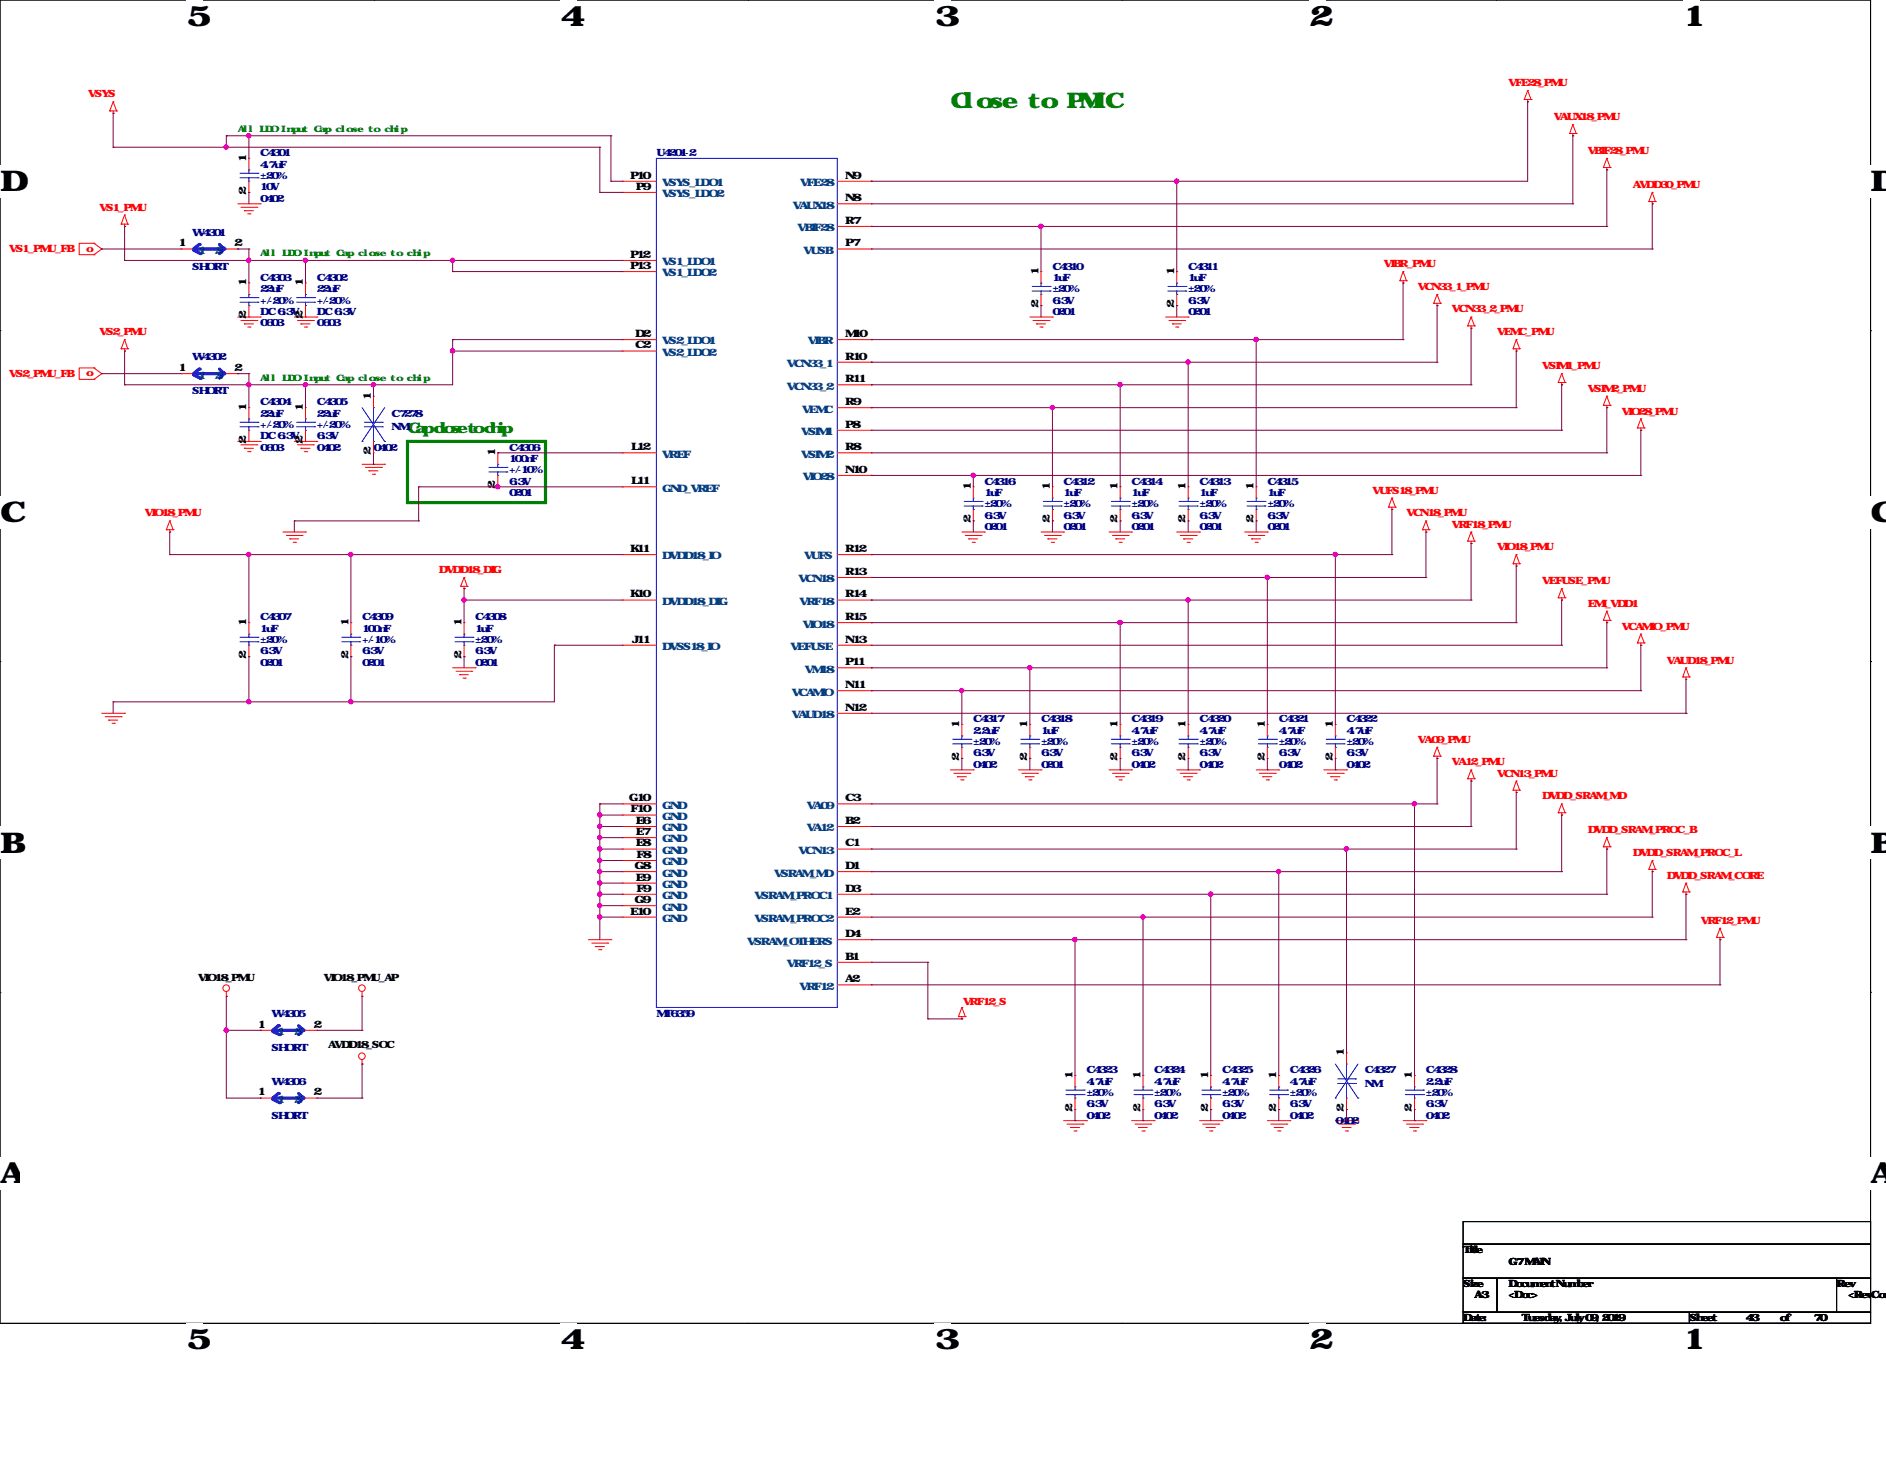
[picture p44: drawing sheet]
<svg xmlns="http://www.w3.org/2000/svg" width="279mm" height="216mm" viewBox="0 0 279 216" stroke-linecap="round" stroke-linejoin="round" font-family="sans-serif">
<defs><g id="words">
<g font-size="4.2">
<text x="27.7" y="3.8">5</text>
<text x="83.1" y="3.8">4</text>
<text x="138.5" y="3.8">3</text>
<text x="193.9" y="3.8">2</text>
<text x="249.3" y="3.8">1</text>
<text x="0" y="28.3">D</text>
<text x="277.1" y="28.3">D</text>
<text x="0" y="77.3">C</text>
<text x="277.1" y="77.3">C</text>
<text x="0" y="126.2">B</text>
<text x="277.1" y="126.2">B</text>
<text x="0" y="175.2">A</text>
<text x="277.1" y="175.2">A</text>
<text x="27.7" y="199.8">5</text>
<text x="83.1" y="199.8">4</text>
<text x="138.5" y="199.8">3</text>
<text x="193.9" y="199.8">2</text>
<text x="249.3" y="199.8">1</text>
</g>
<g font-size="3.2" fill="#008000">
<text x="140.8" y="16">Close to PM</text>
<text x="161.8" y="16">IC</text>
</g>
<text font-size="2.2" fill="#008000" x="60.4" y="64.1">Cap close to chip</text>
<g font-size="1.5" fill="#f00">
<text x="13.1" y="14.4">VSYS</text>
<text x="223.5" y="12.7">VFE28_PMU</text>
<text x="230.2" y="17.8">VAUX18_PMU</text>
<text x="235.2" y="22.8">VBIF28_PMU</text>
<text x="241.9" y="27.9">AVDD30_PMU</text>
<text x="14.7" y="31.2">VS1_PMU</text>
<text x="1.4" y="37.4">VS1_PMU_FB</text>
<text x="12.7" y="37.3">o</text>
<text x="205" y="39.6">VIBR_PMU</text>
<text x="210.1" y="42.9">VCN33_1_PMU</text>
<text x="215.1" y="46.3">VCN33_2_PMU</text>
<text x="14.7" y="49.6">VS2_PMU</text>
<text x="221.8" y="49.6">VEMC_PMU</text>
<text x="1.4" y="55.8">VS2_PMU_FB</text>
<text x="12.7" y="55.7">o</text>
<text x="228.5" y="54.7">VSIM1_PMU</text>
<text x="235.2" y="58">VSIM2_PMU</text>
<text x="240.2" y="61.4">VIO28_PMU</text>
<text x="21.5" y="76.5">VIO18_PMU</text>
<text x="203.3" y="73.1">VUFS18_PMU</text>
<text x="208.4" y="76.5">VCN18_PMU</text>
<text x="215.1" y="78.1">VRF18_PMU</text>
<text x="221.8" y="81.5">VIO18_PMU</text>
<text x="65" y="84.8">DVDD18_DIG</text>
<text x="228.5" y="86.5">VEFUSE_PMU</text>
<text x="235.2" y="89.9">EMI_VDD1</text>
<text x="240.2" y="93.2">VCAMIO_PMU</text>
<text x="246.9" y="98.3">VAUD18_PMU</text>
<text x="210.1" y="110">VA09_PMU</text>
<text x="215.1" y="113.3">VA12_PMU</text>
<text x="221.8" y="115">VCN13_PMU</text>
<text x="228.5" y="118.4">DVDD_SRAM_MD</text>
<text x="235.2" y="123.4">DVDD_SRAM_PROC_B</text>
<text x="241.9" y="126.7">DVDD_SRAM_PROC_L</text>
<text x="246.9" y="130.1">DVDD_SRAM_CORE</text>
<text x="252" y="136.8">VRF12_PMU</text>
<text x="142.7" y="148.9">VRF12_S</text>
</g>
<g font-size="1.5">
<text x="36.5" y="24" transform="rotate(-90 36.5 24)">1</text>
<text x="36.5" y="28.9" transform="rotate(-90 36.5 28.9)">2</text>
<text x="93.3" y="26.5">P10</text>
<text x="94.2" y="28.1">P9</text>
<text x="125.2" y="29.8">N8</text>
<text x="125.2" y="26.5">N9</text>
<text x="125.2" y="33.1">R7</text>
<text x="26.5" y="36.5">1</text>
<text x="34.7" y="36.5">2</text>
<text x="93.3" y="38.2">P12</text>
<text x="93.3" y="39.8">P13</text>
<text x="125.2" y="36.5">P7</text>
<text x="153.8" y="40.7" transform="rotate(-90 153.8 40.7)">1</text>
<text x="173.9" y="40.7" transform="rotate(-90 173.9 40.7)">1</text>
<text x="36.5" y="47.3" transform="rotate(-90 36.5 47.3)">2</text>
<text x="36.5" y="42.4" transform="rotate(-90 36.5 42.4)">1</text>
<text x="44.9" y="47.3" transform="rotate(-90 44.9 47.3)">2</text>
<text x="44.9" y="42.4" transform="rotate(-90 44.9 42.4)">1</text>
<text x="153.8" y="45.6" transform="rotate(-90 153.8 45.6)">2</text>
<text x="173.9" y="45.6" transform="rotate(-90 173.9 45.6)">2</text>
<text x="94.1" y="49.9">D2</text>
<text x="94.1" y="51.6">C2</text>
<text x="125.2" y="53.3">R10</text>
<text x="125.2" y="49.9">M10</text>
<text x="26.5" y="54.9">1</text>
<text x="34.7" y="54.9">2</text>
<text x="54.9" y="59.2" transform="rotate(-90 54.9 59.2)">1</text>
<text x="125.2" y="56.6">R11</text>
<text x="125.2" y="60">R9</text>
<text x="36.5" y="65.7" transform="rotate(-90 36.5 65.7)">2</text>
<text x="36.5" y="60.8" transform="rotate(-90 36.5 60.8)">1</text>
<text x="44.9" y="65.7" transform="rotate(-90 44.9 65.7)">2</text>
<text x="44.9" y="60.8" transform="rotate(-90 44.9 60.8)">1</text>
<text x="125.2" y="63.3">P8</text>
<text x="54.9" y="67.4" transform="rotate(-90 54.9 67.4)">2</text>
<text x="73.4" y="67.6" transform="rotate(-90 73.4 67.6)">1</text>
<text x="93.5" y="66.7">L12</text>
<text x="93.5" y="71.7">L11</text>
<text x="125.2" y="66.7">R8</text>
<text x="125.2" y="70">N10</text>
<text x="73.4" y="72.4" transform="rotate(-90 73.4 72.4)">2</text>
<text x="143.8" y="77.5" transform="rotate(-90 143.8 77.5)">2</text>
<text x="143.8" y="72.6" transform="rotate(-90 143.8 72.6)">1</text>
<text x="155.5" y="77.5" transform="rotate(-90 155.5 77.5)">2</text>
<text x="155.5" y="72.6" transform="rotate(-90 155.5 72.6)">1</text>
<text x="165.6" y="77.5" transform="rotate(-90 165.6 77.5)">2</text>
<text x="165.6" y="72.6" transform="rotate(-90 165.6 72.6)">1</text>
<text x="175.6" y="77.5" transform="rotate(-90 175.6 77.5)">2</text>
<text x="175.6" y="72.6" transform="rotate(-90 175.6 72.6)">1</text>
<text x="185.7" y="77.5" transform="rotate(-90 185.7 77.5)">2</text>
<text x="185.7" y="72.6" transform="rotate(-90 185.7 72.6)">1</text>
<text x="93.3" y="81.7">K11</text>
<text x="125.2" y="81.7">R12</text>
<text x="93.3" y="88.5">K10</text>
<text x="125.2" y="88.5">R14</text>
<text x="125.2" y="85.1">R13</text>
<text x="36.5" y="92.7" transform="rotate(-90 36.5 92.7)">1</text>
<text x="51.6" y="92.7" transform="rotate(-90 51.6 92.7)">1</text>
<text x="68.4" y="92.7" transform="rotate(-90 68.4 92.7)">1</text>
<text x="93.6" y="95.2">J11</text>
<text x="125.2" y="95.2">N13</text>
<text x="125.2" y="91.8">R15</text>
<text x="36.5" y="97.6" transform="rotate(-90 36.5 97.6)">2</text>
<text x="51.6" y="97.6" transform="rotate(-90 51.6 97.6)">2</text>
<text x="68.4" y="97.6" transform="rotate(-90 68.4 97.6)">2</text>
<text x="125.2" y="101.9">N11</text>
<text x="125.2" y="98.5">P11</text>
<text x="125.2" y="105.2">N12</text>
<text x="142.1" y="107.8" transform="rotate(-90 142.1 107.8)">1</text>
<text x="152.2" y="107.8" transform="rotate(-90 152.2 107.8)">1</text>
<text x="165.6" y="107.8" transform="rotate(-90 165.6 107.8)">1</text>
<text x="175.6" y="107.8" transform="rotate(-90 175.6 107.8)">1</text>
<text x="187.4" y="107.8" transform="rotate(-90 187.4 107.8)">1</text>
<text x="197.4" y="107.8" transform="rotate(-90 197.4 107.8)">1</text>
<text x="142.1" y="112.7" transform="rotate(-90 142.1 112.7)">2</text>
<text x="152.2" y="112.7" transform="rotate(-90 152.2 112.7)">2</text>
<text x="165.6" y="112.7" transform="rotate(-90 165.6 112.7)">2</text>
<text x="175.6" y="112.7" transform="rotate(-90 175.6 112.7)">2</text>
<text x="187.4" y="112.7" transform="rotate(-90 187.4 112.7)">2</text>
<text x="197.4" y="112.7" transform="rotate(-90 197.4 112.7)">2</text>
<text x="93.2" y="118.7">G10</text>
<text x="125.2" y="118.7">C3</text>
<text x="93.4" y="120.3">F10</text>
<text x="94.2" y="122">E6</text>
<text x="94.2" y="123.7">E7</text>
<text x="94.2" y="125.3">E8</text>
<text x="125.2" y="125.3">C1</text>
<text x="125.2" y="122">B2</text>
<text x="94" y="128.7">G8</text>
<text x="94.2" y="130.4">E9</text>
<text x="94.3" y="127">F8</text>
<text x="125.2" y="128.7">D1</text>
<text x="93.3" y="135.4">E10</text>
<text x="94" y="133.7">G9</text>
<text x="94.3" y="132">F9</text>
<text x="125.2" y="132">D3</text>
<text x="125.2" y="135.4">E2</text>
<text x="125.2" y="142.1">B1</text>
<text x="125.2" y="138.8">D4</text>
<text x="29.3" y="145.2">VIO18_PMU</text>
<text x="48" y="145.2">VIO18_PMU_AP</text>
<text x="125.2" y="145.5">A2</text>
<text x="38.2" y="152.2">1</text>
<text x="46.4" y="152.2">2</text>
<text x="48.6" y="155.2">AVDD18_SOC</text>
<text x="158.9" y="159.8" transform="rotate(-90 158.9 159.8)">1</text>
<text x="169" y="159.8" transform="rotate(-90 169 159.8)">1</text>
<text x="179" y="159.8" transform="rotate(-90 179 159.8)">1</text>
<text x="189.1" y="159.8" transform="rotate(-90 189.1 159.8)">1</text>
<text x="199.1" y="156.4" transform="rotate(-90 199.1 156.4)">1</text>
<text x="209.2" y="159.8" transform="rotate(-90 209.2 159.8)">1</text>
<text x="38.2" y="162.2">1</text>
<text x="46.4" y="162.2">2</text>
<text x="158.9" y="164.6" transform="rotate(-90 158.9 164.6)">2</text>
<text x="169" y="164.6" transform="rotate(-90 169 164.6)">2</text>
<text x="179" y="164.6" transform="rotate(-90 179 164.6)">2</text>
<text x="189.1" y="164.6" transform="rotate(-90 189.1 164.6)">2</text>
<text x="199.1" y="164.6" transform="rotate(-90 199.1 164.6)">2</text>
<text x="209.2" y="164.6" transform="rotate(-90 209.2 164.6)">2</text>
<text x="216.7" y="185.6">Title</text>
<text x="216.7" y="190.6">Size</text>
<text x="223.5" y="187.3">G7 MAIN</text>
<text x="223.5" y="190.6">Document Number</text>
<text x="272.1" y="190.6">Rev</text>
<text x="216.7" y="195.7">Date:</text>
<text x="218.4" y="192.3">A3</text>
<text x="223.5" y="192.3">&lt;Doc&gt;</text>
<text x="225.5" y="195.7">Tuesday, July 09, 2019</text>
<text x="250.3" y="195.7">Sheet</text>
<text x="258.7" y="195.7">43</text>
<text x="263.7" y="195.7">of</text>
<text x="268.7" y="195.7">70</text>
<text x="273.8" y="192.3">&lt;RevCode</text>
</g>
<g font-size="1.5" fill="#000080">
<text x="38.6" y="23.2">C4301</text>
<text x="97.2" y="23.2">U4201-2</text>
<text x="38.6" y="24.8">4.7uF</text>
<text x="38.6" y="29.8">0402</text>
<text x="38.6" y="28.2">10V</text>
<text x="38.6" y="26.5">±20%</text>
<text x="28.5" y="34.9">W4301</text>
<text x="28.5" y="39.9">SHORT</text>
<text x="38.6" y="41.6">C4303</text>
<text x="46.9" y="41.6">C4302</text>
<text x="155.9" y="39.9">C4310</text>
<text x="155.9" y="41.6">1uF</text>
<text x="176" y="39.9">C4311</text>
<text x="176" y="41.6">1uF</text>
<text x="38.6" y="43.3">22uF</text>
<text x="38.6" y="46.6">DC 6.3V</text>
<text x="38.6" y="45">+/-20%</text>
<text x="46.9" y="43.3">22uF</text>
<text x="46.9" y="46.6">DC 6.3V</text>
<text x="46.9" y="45">+/-20%</text>
<text x="155.9" y="46.6">0201</text>
<text x="155.9" y="45">6.3V</text>
<text x="155.9" y="43.3">±20%</text>
<text x="176" y="46.6">0201</text>
<text x="176" y="45">6.3V</text>
<text x="176" y="43.3">±20%</text>
<text x="28.5" y="53.3">W4302</text>
<text x="38.6" y="48.3">0603</text>
<text x="46.9" y="48.3">0603</text>
<text x="28.5" y="58.3">SHORT</text>
<text x="38.6" y="60">C4304</text>
<text x="38.6" y="61.7">22uF</text>
<text x="38.6" y="65.1">DC 6.3V</text>
<text x="38.6" y="63.4">+/-20%</text>
<text x="46.9" y="60">C4305</text>
<text x="46.9" y="61.7">22uF</text>
<text x="46.9" y="65.1">6.3V</text>
<text x="46.9" y="63.4">+/-20%</text>
<text x="58" y="61.7">C7278</text>
<text x="58" y="63.7">NM</text>
<text x="38.6" y="66.7">0603</text>
<text x="46.9" y="66.7">0402</text>
<text x="55.3" y="66.7">0402</text>
<text x="75.4" y="66.7">C4306</text>
<text x="75.4" y="68.4">100nF</text>
<text x="75.4" y="71.8">6.3V</text>
<text x="75.4" y="70.1">+/-10%</text>
<text x="145.8" y="71.8">C4316</text>
<text x="157.6" y="71.8">C4312</text>
<text x="167.6" y="71.8">C4314</text>
<text x="177.7" y="71.8">C4313</text>
<text x="187.7" y="71.8">C4315</text>
<text x="75.4" y="73.4">0201</text>
<text x="145.8" y="73.4">1uF</text>
<text x="145.8" y="76.8">6.3V</text>
<text x="145.8" y="75.1">±20%</text>
<text x="157.6" y="73.4">1uF</text>
<text x="157.6" y="76.8">6.3V</text>
<text x="157.6" y="75.1">±20%</text>
<text x="167.6" y="73.4">1uF</text>
<text x="167.6" y="76.8">6.3V</text>
<text x="167.6" y="75.1">±20%</text>
<text x="177.7" y="73.4">1uF</text>
<text x="177.7" y="76.8">6.3V</text>
<text x="177.7" y="75.1">±20%</text>
<text x="187.7" y="73.4">1uF</text>
<text x="187.7" y="76.8">6.3V</text>
<text x="187.7" y="75.1">±20%</text>
<text x="145.8" y="78.5">0201</text>
<text x="157.6" y="78.5">0201</text>
<text x="167.6" y="78.5">0201</text>
<text x="177.7" y="78.5">0201</text>
<text x="187.7" y="78.5">0201</text>
<text x="38.6" y="91.9">C4307</text>
<text x="38.6" y="93.6">1uF</text>
<text x="38.6" y="95.3">±20%</text>
<text x="53.6" y="91.9">C4309</text>
<text x="53.6" y="93.6">100nF</text>
<text x="53.6" y="95.3">+/-10%</text>
<text x="70.4" y="91.9">C4308</text>
<text x="70.4" y="93.6">1uF</text>
<text x="70.4" y="95.3">±20%</text>
<text x="38.6" y="98.6">0201</text>
<text x="38.6" y="96.9">6.3V</text>
<text x="53.6" y="98.6">0201</text>
<text x="53.6" y="96.9">6.3V</text>
<text x="70.4" y="98.6">0201</text>
<text x="70.4" y="96.9">6.3V</text>
<text x="144.2" y="107">C4317</text>
<text x="154.2" y="107">C4318</text>
<text x="167.6" y="107">C4319</text>
<text x="177.7" y="107">C4320</text>
<text x="189.4" y="107">C4321</text>
<text x="199.5" y="107">C4322</text>
<text x="144.2" y="108.6">2.2uF</text>
<text x="144.2" y="113.7">0402</text>
<text x="144.2" y="112">6.3V</text>
<text x="144.2" y="110.3">±20%</text>
<text x="154.2" y="108.6">1uF</text>
<text x="154.2" y="113.7">0201</text>
<text x="154.2" y="112">6.3V</text>
<text x="154.2" y="110.3">±20%</text>
<text x="167.6" y="108.6">4.7uF</text>
<text x="167.6" y="113.7">0402</text>
<text x="167.6" y="112">6.3V</text>
<text x="167.6" y="110.3">±20%</text>
<text x="177.7" y="108.6">4.7uF</text>
<text x="177.7" y="113.7">0402</text>
<text x="177.7" y="112">6.3V</text>
<text x="177.7" y="110.3">±20%</text>
<text x="189.4" y="108.6">4.7uF</text>
<text x="189.4" y="113.7">0402</text>
<text x="189.4" y="112">6.3V</text>
<text x="189.4" y="110.3">±20%</text>
<text x="199.5" y="108.6">4.7uF</text>
<text x="199.5" y="113.7">0402</text>
<text x="199.5" y="112">6.3V</text>
<text x="199.5" y="110.3">±20%</text>
<text x="40.2" y="150.5">W4305</text>
<text x="40.2" y="155.6">SHORT</text>
<text x="97.2" y="150.5">MT6359</text>
<text x="40.2" y="160.6">W4306</text>
<text x="161" y="158.9">C4323</text>
<text x="161" y="160.6">4.7uF</text>
<text x="171" y="158.9">C4324</text>
<text x="171" y="160.6">4.7uF</text>
<text x="181.1" y="158.9">C4325</text>
<text x="181.1" y="160.6">4.7uF</text>
<text x="191.1" y="158.9">C4326</text>
<text x="191.1" y="160.6">4.7uF</text>
<text x="202.2" y="158.9">C4327</text>
<text x="202.2" y="161">NM</text>
<text x="211.2" y="158.9">C4328</text>
<text x="211.2" y="160.6">2.2uF</text>
<text x="40.2" y="165.7">SHORT</text>
<text x="161" y="165.7">0402</text>
<text x="161" y="164">6.3V</text>
<text x="161" y="162.3">±20%</text>
<text x="171" y="165.7">0402</text>
<text x="171" y="164">6.3V</text>
<text x="171" y="162.3">±20%</text>
<text x="181.1" y="165.7">0402</text>
<text x="181.1" y="164">6.3V</text>
<text x="181.1" y="162.3">±20%</text>
<text x="191.1" y="165.7">0402</text>
<text x="191.1" y="164">6.3V</text>
<text x="191.1" y="162.3">±20%</text>
<text x="197.8" y="166.5">0402</text>
<text x="211.2" y="165.7">0402</text>
<text x="211.2" y="164">6.3V</text>
<text x="211.2" y="162.3">±20%</text>
</g>
<g font-size="1.5" fill="#004080">
<text x="98.1" y="27.6">VSYS_LDO1</text>
<text x="98.1" y="29.2">VSYS_LDO2</text>
<text x="118.5" y="27.6">VFE28</text>
<text x="117.4" y="30.9">VAUX18</text>
<text x="118.2" y="34.2">VBIF28</text>
<text x="29.3" y="37.6">1</text>
<text x="31.8" y="37.6">2</text>
<text x="98.1" y="39.3">VS1_LDO1</text>
<text x="98.1" y="40.9">VS1_LDO2</text>
<text x="119" y="37.6">VUSB</text>
<text x="98.1" y="51">VS2_LDO1</text>
<text x="98.1" y="52.7">VS2_LDO2</text>
<text x="119.7" y="51">VIBR</text>
<text x="29.3" y="56">1</text>
<text x="31.8" y="56">2</text>
<text x="116.6" y="57.7">VCN33_2</text>
<text x="116.6" y="54.4">VCN33_1</text>
<text x="118.7" y="64.4">VSIM1</text>
<text x="118.8" y="61.1">VEMC</text>
<text x="98.1" y="67.8">VREF</text>
<text x="118.7" y="67.8">VSIM2</text>
<text x="118.9" y="71.1">VIO28</text>
<text x="98.1" y="72.8">GND_VREF</text>
<text x="98.1" y="82.8">DVDD18_IO</text>
<text x="119.1" y="82.8">VUFS</text>
<text x="98.1" y="89.6">DVDD18_DIG</text>
<text x="118.3" y="86.2">VCN18</text>
<text x="118.4" y="89.6">VRF18</text>
<text x="118.9" y="92.9">VIO18</text>
<text x="98.1" y="96.3">DVSS18_IO</text>
<text x="117.1" y="96.3">VEFUSE</text>
<text x="119.3" y="99.6">VM18</text>
<text x="117.3" y="103">VCAMIO</text>
<text x="117.3" y="106.3">VAUD18</text>
<text x="98.1" y="119.8">GND</text>
<text x="119.5" y="119.8">VA09</text>
<text x="98.1" y="123.1">GND</text>
<text x="98.1" y="124.8">GND</text>
<text x="98.1" y="121.4">GND</text>
<text x="119.5" y="123.1">VA12</text>
<text x="98.1" y="126.4">GND</text>
<text x="98.1" y="128.1">GND</text>
<text x="98.1" y="129.8">GND</text>
<text x="98.1" y="131.5">GND</text>
<text x="114.7" y="129.8">VSRAM_MD</text>
<text x="118.3" y="126.4">VCN13</text>
<text x="98.1" y="133.1">GND</text>
<text x="98.1" y="134.8">GND</text>
<text x="98.1" y="136.5">GND</text>
<text x="111.8" y="133.1">VSRAM_PROC1</text>
<text x="111.8" y="136.5">VSRAM_PROC2</text>
<text x="110.7" y="139.9">VSRAM_OTHERS</text>
<text x="116.6" y="143.2">VRF12_S</text>
<text x="118.4" y="146.6">VRF12</text>
<text x="41.1" y="153.3">1</text>
<text x="43.6" y="153.3">2</text>
<text x="41.1" y="163.3">1</text>
<text x="43.6" y="163.3">2</text>
</g>
<g font-size="1.3" fill="#008000">
<text x="35.2" y="19.5">All LDO Input Cap close to chip</text>
<text x="38.6" y="37.9">All LDO Input Cap close to chip</text>
<text x="38.6" y="56.4">All LDO Input Cap close to chip</text>
</g>
</g></defs>
<path d="M0 0h277.1v196h-277.1z" fill="none" stroke="#000" stroke-width=".15"/>
<g fill="#fff">
<path d="M27.7 0h2.4v4.7h-2.4z"/>
<path d="M27.7 196h2.4v4.7h-2.4z"/>
</g>
<path d="M55.4 0h.1M55.4 196h.1" fill="none" stroke="#000" stroke-width=".15"/>
<g fill="#fff">
<path d="M83.1 0h2.4v4.7h-2.4z"/>
<path d="M83.1 196h2.4v4.7h-2.4z"/>
</g>
<path d="M110.8 0h.1M110.8 196h.1" fill="none" stroke="#000" stroke-width=".15"/>
<g fill="#fff">
<path d="M138.5 0h2.4v4.7h-2.4z"/>
<path d="M138.5 196h2.4v4.7h-2.4z"/>
</g>
<path d="M166.2 0h.1M166.2 196h.1" fill="none" stroke="#000" stroke-width=".15"/>
<g fill="#fff">
<path d="M193.9 0h2.4v4.7h-2.4z"/>
<path d="M193.9 196h2.4v4.7h-2.4z"/>
</g>
<path d="M221.7 0h.1M221.7 196h.1" fill="none" stroke="#000" stroke-width=".15"/>
<g fill="#fff">
<path d="M249.3 0h2.4v4.7h-2.4z"/>
<path d="M249.3 196h2.4v4.7h-2.4z"/>
<path d="M0 24.5h3v4.7h-3z"/>
<path d="M277.1 24.5h2.3v4.7h-2.3z"/>
<path d="M0 73.4h3v4.8h-3z"/>
<path d="M277.1 73.4h2.3v4.8h-2.3z"/>
</g>
<path d="M0 49h.1M277.1 49h.1" fill="none" stroke="#000" stroke-width=".15"/>
<g fill="#fff">
<path d="M0 122.4h2.8v4.8h-2.8z"/>
<path d="M277.1 122.4h2.3v4.8h-2.3z"/>
</g>
<path d="M0 98h.1M277.1 98h.1" fill="none" stroke="#000" stroke-width=".15"/>
<g fill="#fff">
<path d="M0 171.4h2.8v4.7h-2.8z"/>
<path d="M277 171.4h2.4v4.7h-2.4z"/>
</g>
<path d="M0 146.9h.1M277.1 146.9h.1M216.7 180.9h60.4v3.3h-60.4zM216.7 184.2h60.4v5.1h-60.4zM216.7 189.3h5.1v5h-5.1zM216.7 194.3h33.6v1.7h-33.6zM221.8 189.3h50.3v5h-50.3zM250.3 194.3h26.8v1.7h-26.8zM272.1 189.3h5v5h-5z" fill="none" stroke="#000" stroke-width=".15"/>
<path d="M60.4 65.4h20.4v9h-20.4z" fill="none" stroke="#008000" stroke-width=".47"/>
<g fill="none" stroke="#f00" stroke-width=".15">
<path d="M16.3 16.4h.1M16.3 16.4h1M16.8 16.8h.1M16.8 15.1h.1M16.8 16.4v.4M16.8 15.1l.5 1.3M16.8 15.1l-.5 1.3M17.3 16.4h.1M225.8 14.7h.1M225.8 14.7h1M226.3 15.1h.1M226.3 13.4h.1"/>
<path d="M226.3 14.7v.4M226.3 13.4l.5 1.3M226.3 13.4l-.5 1.3M226.8 14.7h.1M232.5 19.8h.1M232.5 19.8h1M233 18.5h.1M233 19.8v.3M233 18.5l.5 1.3M233 18.5l-.5 1.3M233.5 19.8h.1M13.9 36h.1"/>
<path d="M13.9 37.7h.1M13.9 36h-2.2v1.7h2.2M13.9 36l1.2 .9-1.2 .8M17.9 33.2h.1M17.9 33.2h1M18.5 33.5h.1M18.5 31.8h.1M18.5 33.2v.3M18.5 31.8l.4 1.4M18.5 31.8l-.6 1.4M18.9 33.2h.1M35.2 30.2h3.4"/>
<path d="M35.7 30.7h2.4M36.2 31.2h.1M36.2 31.2h1.3M36.7 31.7h.3M37 31.7h.1M38.1 30.7h.1M38.6 30.2h.1M233 20.1h.1M237.5 24.8h.1M237.5 24.8h1M238 25.1h.1M238 23.5h.1"/>
<path d="M238 24.8v.3M238 23.5l.5 1.3M238 23.5l-.5 1.3M238.5 24.8h.1M244.3 29.8h.1M244.3 29.8h.9M244.8 30.2h.1M244.8 28.5h.1M244.8 29.8v.4M244.8 28.5l.4 1.3M244.8 28.5l-.5 1.3M245.2 29.8h.1"/>
<path d="M13.9 54.5h.1M13.9 56.2h.1M13.9 54.5h-2.2v1.7h2.2M13.9 54.5l1.2 .8-1.2 .9M17.9 51.6h.1M17.9 51.6h1M18.5 52h.1M18.5 50.3h.1M18.5 51.6v.4M18.5 50.3l.4 1.3M18.5 50.3l-.6 1.3M18.9 51.6h.1"/>
<path d="M35.2 46.9h3.4M35.7 47.5h2.4M36.2 48h.1M36.2 48h1.3M36.7 48.4h.3M37 48.4h.1M38.1 47.5h.1M38.6 46.9h.1M43.6 46.9h3.3M44.1 47.5h2.3M44.6 48h.1M44.6 48h1.3"/>
<path d="M45.1 48.4h.3M45.4 48.4h.1M46.4 47.5h.1M46.9 46.9h.1M55.3 58.7h.1M55.3 58.7v1.7M152.6 46.9h3.3M153 47.5h2.4M153.5 48h.1M153.5 48h1.4M154.1 48.4h.3M154.4 48.4h.1"/>
<path d="M155.4 47.5h.1M155.9 46.9h.1M172.7 46.9h3.3M173.2 47.5h2.3M173.7 48h.1M173.7 48h1.3M174.2 48.4h.3M174.5 48.4h.1M175.5 47.5h.1M176 46.9h.1M207.4 41.6h.1M207.4 41.6h1"/>
<path d="M207.9 41.9h.1M207.9 40.2h.1M207.9 41.6v.3M207.9 40.2l.5 1.4M207.9 40.2l-.5 1.4M208.4 41.6h.1M212.4 44.9h.1M212.4 44.9h1M212.9 45.3h.1M212.9 43.6h.1M212.9 44.9v.4M212.9 43.6l.5 1.3"/>
<path d="M212.9 43.6l-.5 1.3M213.4 44.9h.1M217.4 48.3h.1M217.4 48.3h1M217.9 48.6h.1M217.9 46.9h.1M217.9 48.3v.3M217.9 46.9l.5 1.4M217.9 46.9l-.5 1.4M218.4 48.3h.1M224.2 51.6h.1M224.2 51.6h.9"/>
<path d="M224.6 52h.1M224.6 50.3h.1M224.6 51.6v.4M224.6 50.3l.5 1.3M224.6 50.3l-.4 1.3M225.1 51.6h.1M230.8 56.6h.1M230.8 56.6h1.1M231.4 57h.1M231.4 55.3h.1M231.4 56.6v.4M231.4 55.3l.5 1.3"/>
<path d="M231.4 55.3l-.6 1.3M231.9 56.6h.1M238 58.7h.1M238 58.7l.5 1.3M238 58.7l-.5 1.3M24.6 78.4h.1M24.6 78.4h1.1M25.1 78.8h.1M25.1 77.1h.1M25.1 78.4v.4M25.1 77.1l.6 1.3M25.1 77.1l-.5 1.3"/>
<path d="M25.7 78.4h.1M35.2 65.4h3.4M35.7 65.9h2.4M36.2 66.4h.1M36.2 66.4h1.3M36.7 66.9h.3M37 66.9h.1M38.1 65.9h.1M38.6 65.4h.1M41.9 78.8h3.4M42.4 79.3h2.3M42.9 79.8h.1"/>
<path d="M42.9 79.8h1.3M43.6 65.4h3.3M44.1 65.9h2.3M44.6 66.4h.1M44.6 66.4h1.3M44.7 79.3h.1M45.1 66.9h.3M45.3 78.8h.1M45.4 66.9h.1M46.4 65.9h.1M46.9 65.4h.1M53.6 68.7h3.4"/>
<path d="M54.1 69.2h2.4M54.7 69.7h.1M54.7 69.7h1.3M55.2 70.2h.3M55.3 67.1h.1M55.3 65.4v1.7M55.5 70.2h.1M56.5 69.2h.1M57 68.7h.1M142.5 78.8h3.3M143 79.3h2.3M143.5 79.8h.1"/>
<path d="M143.5 79.8h1.3M145.3 79.3h.1M145.8 78.8h.1M154.2 78.8h3.4M154.7 79.3h2.4M155.2 79.8h.1M155.2 79.8h1.4M157.1 79.3h.1M157.6 78.8h.1M164.3 78.8h3.3M164.8 79.3h2.3M165.3 79.8h.1"/>
<path d="M165.3 79.8h1.3M167.1 79.3h.1M167.6 78.8h.1M174.3 78.8h3.4M174.8 79.3h2.4M175.3 79.8h.1M175.3 79.8h1.4M177.2 79.3h.1M177.7 78.8h.1M184.4 78.8h3.3M184.9 79.3h2.3M185.4 79.8h.1"/>
<path d="M185.4 79.8h1.3M187.2 79.3h.1M187.7 78.8h.1M205.7 75.1h.1M205.7 75.1h1M206.2 75.4h.1M206.2 73.7h.1M206.2 75.1v.3M206.2 73.7l.5 1.4M206.2 73.7l-.5 1.4M206.7 75.1h.1M210.7 78.4h.1"/>
<path d="M210.7 78.4h1M211.2 78.8h.1M211.2 77.1h.1M211.2 78.4v.4M211.2 77.1l.5 1.3M211.2 77.1l-.5 1.3M211.7 78.4h.1M217.9 78.8h.1M217.9 78.8l.5 1.3M217.9 78.8l-.5 1.3M237.5 60h.1M237.5 60h1"/>
<path d="M238 60.4h.1M238 60v.4M238.5 60h.1M242.6 63.4h.1M242.6 63.4h1M243.1 63.7h.1M243.1 62h.1M243.1 63.4v.3M243.1 62l.5 1.4M243.1 62l-.5 1.4M243.6 63.4h.1M43.4 80.3h.4"/>
<path d="M43.8 80.3h.1M67.1 98.9h3.3M67.6 99.4h2.3M68.1 99.9h.1M68.1 99.9h1.3M68.2 86.8h.1M68.2 86.8h1M68.7 87.2h.1M68.7 85.5h.1M68.7 86.8v.4M68.7 85.5l.5 1.3M68.7 85.5l-.5 1.3"/>
<path d="M69.2 86.8h.1M69.9 99.4h.1M70.4 98.9h.1M144 80.3h.4M144.4 80.3h.1M155.7 80.3h.4M156.1 80.3h.1M165.8 80.3h.3M166.1 80.3h.1M175.9 80.3h.3M176.2 80.3h.1M185.9 80.3h.4"/>
<path d="M186.3 80.3h.1M217.4 80.1h.1M217.4 80.1h1M217.9 80.5h.1M217.9 80.1v.4M218.4 80.1h.1M224.2 83.5h.1M224.2 83.5h.9M224.6 83.8h.1M224.6 82.1h.1M224.6 83.5v.3M224.6 82.1l.5 1.4"/>
<path d="M224.6 82.1l-.4 1.4M225.1 83.5h.1M230.8 88.5h.1M230.8 88.5h1.1M231.4 88.9h.1M231.4 87.2h.1M231.4 88.5v.4M231.4 87.2l.5 1.3M231.4 87.2l-.6 1.3M231.9 88.5h.1M237.5 91.9h.1M237.5 91.9h1"/>
<path d="M238 92.2h.1M238 90.5h.1M238 91.9v.3M238 90.5l.5 1.4M238 90.5l-.5 1.4M238.5 91.9h.1M242.6 95.2h.1M242.6 95.2h1M243.1 95.5h.1M243.1 93.9h.1M243.1 95.2v.3M243.1 93.9l.5 1.3"/>
<path d="M243.1 93.9l-.5 1.3M243.6 95.2h.1M249.8 98.9h.1M249.8 98.9l.5 1.3M249.8 98.9l-.5 1.3M15.1 105.6h3.4M15.6 106.1h2.3M16.1 106.6h.1M16.1 106.6h1.3M16.6 107.1h.3M16.9 107.1h.1M17.9 106.1h.1"/>
<path d="M18.5 105.6h.1M68.6 100.4h.3M68.9 100.4h.1M140.8 114h3.4M141.3 114.5h2.4M141.8 115h.1M141.8 115h1.4M142.3 115.5h.4M142.7 115.5h.1M143.7 114.5h.1M144.2 114h.1M150.9 114h3.3"/>
<path d="M151.4 114.5h2.3M151.9 115h.1M151.9 115h1.3M152.4 115.5h.3M152.7 115.5h.1M153.7 114.5h.1M154.2 114h.1M164.3 114h3.3M164.8 114.5h2.3M165.3 115h.1M165.3 115h1.3M165.8 115.5h.3"/>
<path d="M166.1 115.5h.1M167.1 114.5h.1M167.6 114h.1M174.3 114h3.4M174.8 114.5h2.4M175.3 115h.1M175.3 115h1.4M175.9 115.5h.3M176 107.3h.1M176 112.3h.1M176 107.3v1.7M176 110.7v1.6"/>
<path d="M176.2 115.5h.1M177.2 114.5h.1M177.7 114h.1M186.1 114h3.3M186.6 114.5h2.3M187.1 115h.1M187.1 115h1.3M187.6 115.5h.3M187.9 115.5h.1M188.9 114.5h.1M189.4 114h.1M196.1 114h3.4"/>
<path d="M196.6 114.5h2.4M197.1 115h.1M197.1 115h1.4M197.7 115.5h.3M198 115.5h.1M199 114.5h.1M199.5 114h.1M212.4 112h.1M212.4 112h1M212.9 112.3h.1M212.9 110.7h.1M212.9 112v.3"/>
<path d="M212.9 110.7l.5 1.3M212.9 110.7l-.5 1.3M213.4 112h.1M217.4 115.3h.1M217.4 115.3h1M217.9 115.7h.1M217.9 114h.1M217.9 115.3v.4M217.9 114l.5 1.3M217.9 114l-.5 1.3M218.4 115.3h.1M224.2 117h.1"/>
<path d="M224.2 117h.9M224.6 117.3h.1M224.6 115.7h.1M224.6 117v.3M224.6 115.7l.5 1.3M224.6 115.7l-.4 1.3M225.1 117h.1M231.4 119h.1M231.4 119l.5 1.4M231.4 119l-.6 1.4M249.3 100.2h.1M249.3 100.2h1"/>
<path d="M249.8 100.6h.1M249.8 100.2v.4M250.3 100.2h.1M87.2 139.1h3.3M87.7 139.7h2.3M90 139.7h.1M90.5 139.1h.1M230.8 120.4h.1M230.8 120.4h1.1M231.4 120.7h.1M231.4 120.4v.3M231.9 120.4h.1"/>
<path d="M237.5 125.4h.1M237.5 125.4h1M238 125.7h.1M238 124h.1M238 125.4v.3M238 124l.5 1.4M238 124l-.5 1.4M238.5 125.4h.1M244.3 128.7h.1M244.3 128.7h.9M244.8 129.1h.1M244.8 127.4h.1"/>
<path d="M244.8 128.7v.4M244.8 127.4l.4 1.3M244.8 127.4l-.5 1.3M245.2 128.7h.1M249.3 132.1h.1M249.3 132.1h1M249.8 132.4h.1M249.8 130.8h.1M249.8 132.1v.3M249.8 130.8l.5 1.3M249.8 130.8l-.5 1.3M250.3 132.1h.1"/>
<path d="M254.3 138.8h.1M254.3 138.8h1M254.8 139.1h.1M254.8 137.5h.1M254.8 138.8v.3M254.8 137.5l.5 1.3M254.8 137.5l-.5 1.3M255.3 138.8h.1M33.5 147.5h.1M33.5 146.9v.6M53.6 147.5h.1M53.6 157.6h.1"/>
<path d="M53.6 146.9v.6M53.6 156.9v.7M88.2 140.2h.1M88.2 140.2h1.3M88.7 140.6h.3M89 140.6h.1M142 150.5h.1M142 150.5h1M142.5 150.9h.1M142.5 149.2h.1M142.5 150.5v.4M142.5 149.2l.5 1.3"/>
<path d="M142.5 149.2l-.5 1.3M143 150.5h.1M157.6 165.9h3.4M158.1 166.5h2.3M158.6 167h.1M158.6 167h1.3M159.1 167.5h.3M159.4 167.5h.1M160.4 166.5h.1M161 165.9h.1M167.6 165.9h3.4M168.1 166.5h2.4"/>
<path d="M168.7 167h.1M168.7 167h1.3M169.2 167.5h.3M169.5 167.5h.1M170.5 166.5h.1M171 165.9h.1M177.7 165.9h3.4M178.2 166.5h2.4M178.7 167h.1M178.7 167h1.3M179.2 167.5h.3M179.5 167.5h.1"/>
<path d="M180.6 166.5h.1M181.1 165.9h.1M187.7 165.9h3.4M188.3 166.5h2.3M188.8 167h.1M188.8 167h1.3M189.3 167.5h.3M189.6 167.5h.1M190.6 166.5h.1M191.1 165.9h.1M197.8 165.9h3.4M198.3 166.5h2.4"/>
<path d="M198.8 167h.1M198.8 167h1.4M199.3 167.5h.3M199.6 167.5h.1M200.7 166.5h.1M201.2 165.9h.1M207.9 165.9h3.3M208.4 166.5h2.3M208.9 167h.1M208.9 167h1.3M209.4 167.5h.3M209.7 167.5h.1"/>
<path d="M210.7 166.5h.1M211.2 165.9h.1"/>
<circle cx="33.5" cy="146.3" r=".49"/>
<circle cx="53.6" cy="146.3" r=".49"/>
<circle cx="53.6" cy="156.4" r=".49"/>
</g>
<g fill="none" stroke="#00f" stroke-width=".15">
<path d="M53.6 65.4h.1M53.6 60.4l3.4 5M54 62.5h2.6M54 63.2h2.6M55.3 60.4h.1M55.3 65.4h.1M55.3 60.4v2.1M55.3 63.2v2.2M56.6 62.5h.1M56.6 63.2h.1M57 65.4h.1M57 60.4l-3.4 5"/>
<path d="M174.7 109.5h2.7M174.7 110.2h2.7M176 109h.1M176 110.7h.1M176 109v.5M176 110.2v.5M177.4 109.5h.1M177.4 110.2h.1"/>
</g>
<path d="M44.2 151.9l.5 .5" fill="none" stroke="#00f" stroke-width=".47"/>
<circle cx="44.7" cy="152.4" r=".23" fill="#00f"/>
<path d="M44.9 152.6l-.7 .6" fill="none" stroke="#00f" stroke-width=".47"/>
<circle cx="44.9" cy="152.6" r=".23" fill="#00f"/>
<path d="M40.7 152.6h3.7" fill="none" stroke="#00f" stroke-width=".47"/>
<circle cx="44.4" cy="152.6" r=".23" fill="#00f"/>
<path d="M41.2 151.9l-.8 .7" fill="none" stroke="#00f" stroke-width=".47"/>
<circle cx="41.2" cy="151.9" r=".23" fill="#00f"/>
<path d="M40.4 152.7l1 .5" fill="none" stroke="#00f" stroke-width=".47"/>
<circle cx="41.4" cy="153.2" r=".23" fill="#00f"/>
<g fill="none" stroke="#f00" stroke-width=".15">
<path d="M36.9 60.4h.1M36.9 65.4h.1M36.9 60.4v1.6M36.9 63.7v1.7M45.3 60.4h.1M45.3 65.4h.1M45.3 60.4v1.6M45.3 63.7v1.7M142.5 107.3h.1M142.5 112.3h.1M142.5 107.3v1.7M142.5 110.7v1.6"/>
<path d="M187.7 107.3h.1M187.7 112.3h.1M187.7 107.3v1.7M187.7 110.7v1.6M38.6 152.6h.1M38.6 152.6h1.6M45.3 152.6h1.6M46.9 152.6h.1M159.3 159.3h.1M159.3 159.3v1.7M169.3 159.3h.1M169.3 159.3v1.7"/>
<path d="M199.5 155.9h.1M199.5 155.9v1.7M159.3 164.3h.1M159.3 162.6v1.7M169.3 164.3h.1M169.3 162.6v1.7M199.5 164.3h.1M199.5 162.6v1.7"/>
</g>
<g fill="none" stroke="#00f" stroke-width=".15">
<path d="M35.6 62.5h2.6M35.6 63.2h2.6M36.9 62h.1M36.9 63.7h.1M36.9 62v.5M36.9 63.2v.5M38.2 62.5h.1M38.2 63.2h.1M43.9 62.5h2.7M43.9 63.2h2.7M45.3 62h.1M45.3 63.7h.1"/>
<path d="M45.3 62v.5M45.3 63.2v.5M46.6 62.5h.1M46.6 63.2h.1M141.1 109.5h2.7M141.1 110.2h2.7M142.5 109h.1M142.5 110.7h.1M142.5 109v.5M142.5 110.2v.5M143.8 109.5h.1M143.8 110.2h.1"/>
<path d="M186.4 109.5h2.7M186.4 110.2h2.7M187.7 109h.1M187.7 110.7h.1M187.7 109v.5M187.7 110.2v.5M189.1 109.5h.1M189.1 110.2h.1M197.8 157.6l3.4 5M198.2 159.8h2.6M199.5 157.6h.1M199.5 157.6v2.2"/>
<path d="M200.8 159.8h.1M201.2 157.6l-3.4 5M157.9 161.4h2.7M157.9 162.1h2.7M159.3 161h.1M159.3 162.6h.1M159.3 161v.4M159.3 162.1v.5M160.6 161.4h.1M160.6 162.1h.1M168 161.4h2.6M168 162.1h2.6"/>
<path d="M169.3 161h.1M169.3 162.6h.1M169.3 161v.4M169.3 162.1v.5M170.6 161.4h.1M170.6 162.1h.1M197.8 162.6h.1M198.2 160.4h2.6M199.5 162.6h.1M199.5 160.4v2.2M200.8 160.4h.1M201.2 162.6h.1"/>
</g>
<path d="M32.5 54.7l.5 .5" fill="none" stroke="#00f" stroke-width=".47"/>
<circle cx="33" cy="55.2" r=".23" fill="#00f"/>
<path d="M33.2 55.3l-.7 .7" fill="none" stroke="#00f" stroke-width=".47"/>
<circle cx="33.2" cy="55.3" r=".23" fill="#00f"/>
<path d="M29 55.3h3.7" fill="none" stroke="#00f" stroke-width=".47"/>
<circle cx="32.7" cy="55.3" r=".23" fill="#00f"/>
<path d="M29.5 54.7l-.8 .6" fill="none" stroke="#00f" stroke-width=".47"/>
<circle cx="29.5" cy="54.7" r=".23" fill="#00f"/>
<path d="M28.7 55.5l1 .5" fill="none" stroke="#00f" stroke-width=".47"/>
<circle cx="29.7" cy="56" r=".23" fill="#00f"/>
<g fill="none" stroke="#f00" stroke-width=".15">
<path d="M26.8 55.3h.1M26.8 55.3h1.7M33.5 55.3h1.7M35.2 55.3h.1M36.9 41.9h.1M36.9 46.9h.1M36.9 41.9v1.7M36.9 45.3v1.6M155.9 72.1h.1M155.9 77.1h.1M155.9 72.1v1.6M155.9 75.4v1.7"/>
<path d="M152.6 107.3h.1M152.6 112.3h.1M152.6 107.3v1.7M152.6 110.7v1.6M179.4 159.3h.1M179.4 159.3v1.7M179.4 164.3h.1M179.4 162.6v1.7"/>
</g>
<g fill="none" stroke="#00f" stroke-width=".15">
<path d="M35.6 44.1h2.6M35.6 44.7h2.6M36.9 43.6h.1M36.9 45.3h.1M36.9 43.6v.5M36.9 44.7v.6M38.2 44.1h.1M38.2 44.7h.1M154.6 74.3h2.6M154.6 74.9h2.6M155.9 73.7h.1M155.9 75.4h.1"/>
<path d="M155.9 73.7v.6M155.9 74.9v.5M157.2 74.3h.1M157.2 74.9h.1M151.2 109.5h2.7M151.2 110.2h2.7M152.6 109h.1M152.6 110.7h.1M152.6 109v.5M152.6 110.2v.5M153.9 109.5h.1M153.9 110.2h.1"/>
<path d="M178.1 161.4h2.6M178.1 162.1h2.6M179.4 161h.1M179.4 162.6h.1M179.4 161v.4M179.4 162.1v.5M180.7 161.4h.1M180.7 162.1h.1"/>
</g>
<path d="M44.2 161.9l.5 .5" fill="none" stroke="#00f" stroke-width=".47"/>
<circle cx="44.7" cy="162.4" r=".23" fill="#00f"/>
<path d="M44.9 162.6l-.7 .7" fill="none" stroke="#00f" stroke-width=".47"/>
<circle cx="44.9" cy="162.6" r=".23" fill="#00f"/>
<path d="M40.7 162.6h3.7" fill="none" stroke="#00f" stroke-width=".47"/>
<circle cx="44.4" cy="162.6" r=".23" fill="#00f"/>
<path d="M41.2 161.9l-.8 .7" fill="none" stroke="#00f" stroke-width=".47"/>
<circle cx="41.2" cy="161.9" r=".23" fill="#00f"/>
<path d="M40.4 162.8l1 .5" fill="none" stroke="#00f" stroke-width=".47"/>
<circle cx="41.4" cy="163.3" r=".23" fill="#00f"/>
<g fill="none" stroke="#f00" stroke-width=".15">
<path d="M36.9 23.5h.1M36.9 28.5h.1M36.9 23.5v1.6M36.9 26.8v1.7M144.2 72.1h.1M144.2 77.1h.1M144.2 72.1v1.6M144.2 75.4v1.7M165.9 72.1h.1M165.9 77.1h.1M165.9 72.1v1.6M165.9 75.4v1.7"/>
<path d="M176 72.1h.1M176 77.1h.1M176 72.1v1.6M176 75.4v1.7M36.9 92.2h.1M36.9 97.2h.1M36.9 92.2v1.7M36.9 95.5v1.7M52 92.2h.1M52 97.2h.1M52 92.2v1.7M52 95.5v1.7"/>
<path d="M68.7 92.2h.1M68.7 97.2h.1M68.7 92.2v1.7M68.7 95.5v1.7M197.8 107.3h.1M197.8 112.3h.1M197.8 107.3v1.7M197.8 110.7v1.6M189.4 159.3h.1M189.4 159.3v1.7M38.6 162.6h.1M38.6 162.6h1.6"/>
<path d="M45.3 162.6h1.6M46.9 162.6h.1M189.4 164.3h.1M189.4 162.6v1.7"/>
</g>
<g fill="none" stroke="#00f" stroke-width=".15">
<path d="M35.6 25.7h2.6M35.6 26.3h2.6M36.9 25.1h.1M36.9 26.8h.1M36.9 25.1v.6M36.9 26.3v.5M38.2 25.7h.1M38.2 26.3h.1M142.8 74.3h2.7M142.8 74.9h2.7M144.2 73.7h.1M144.2 75.4h.1"/>
<path d="M144.2 73.7v.6M144.2 74.9v.5M145.5 74.3h.1M145.5 74.9h.1M164.6 74.3h2.7M164.6 74.9h2.7M165.9 73.7h.1M165.9 75.4h.1M165.9 73.7v.6M165.9 74.9v.5M167.3 74.3h.1M167.3 74.9h.1"/>
<path d="M174.7 74.3h2.7M174.7 74.9h2.7M176 73.7h.1M176 75.4h.1M176 73.7v.6M176 74.9v.5M177.4 74.3h.1M177.4 74.9h.1M35.6 94.4h2.6M35.6 95h2.6M36.9 93.9h.1M36.9 95.5h.1"/>
<path d="M36.9 93.9v.5M36.9 95v.5M38.2 94.4h.1M38.2 95h.1M50.6 94.4h2.7M50.6 95h2.7M52 93.9h.1M52 95.5h.1M52 93.9v.5M52 95v.5M53.3 94.4h.1M53.3 95h.1"/>
<path d="M67.4 94.4h2.7M67.4 95h2.7M68.7 93.9h.1M68.7 95.5h.1M68.7 93.9v.5M68.7 95v.5M70.1 94.4h.1M70.1 95h.1M196.5 109.5h2.6M196.5 110.2h2.6M197.8 109h.1M197.8 110.7h.1"/>
<path d="M197.8 109v.5M197.8 110.2v.5M199.1 109.5h.1M199.1 110.2h.1M188.1 161.4h2.7M188.1 162.1h2.7M189.4 161h.1M189.4 162.6h.1M189.4 161v.4M189.4 162.1v.5M190.8 161.4h.1M190.8 162.1h.1"/>
</g>
<path d="M32.5 36.2l.5 .5" fill="none" stroke="#00f" stroke-width=".47"/>
<circle cx="33" cy="36.7" r=".23" fill="#00f"/>
<path d="M33.2 36.9l-.7 .6" fill="none" stroke="#00f" stroke-width=".47"/>
<circle cx="33.2" cy="36.9" r=".23" fill="#00f"/>
<path d="M29 36.9h3.7" fill="none" stroke="#00f" stroke-width=".47"/>
<circle cx="32.7" cy="36.9" r=".23" fill="#00f"/>
<path d="M29.5 36.2l-.8 .7" fill="none" stroke="#00f" stroke-width=".47"/>
<circle cx="29.5" cy="36.2" r=".23" fill="#00f"/>
<path d="M28.7 37l1 .5" fill="none" stroke="#00f" stroke-width=".47"/>
<circle cx="29.7" cy="37.5" r=".23" fill="#00f"/>
<g fill="none" stroke="#f00" stroke-width=".15">
<path d="M26.8 36.9h.1M26.8 36.9h1.7M33.5 36.9h1.7M35.2 36.9h.1M92.2 38.6h.1M92.2 26.8h.1M92.2 28.5h.1M92.2 38.6h5M92.2 26.8h5M92.2 28.5h5M124 36.9h5.1M124 33.5h5.1"/>
<path d="M124 30.2h5.1M124 26.8h5.1M129.1 33.5h.1M129.1 36.9h.1M129.1 30.2h.1M129.1 26.8h.1M45.3 41.9h.1M45.3 46.9h.1M45.3 41.9v1.7M45.3 45.3v1.6M92.2 50.3h.1M92.2 52h.1"/>
<path d="M92.2 40.2h.1M92.2 50.3h5M92.2 52h5M92.2 40.2h5M124 57h5.1M124 50.3h5.1M124 53.6h5.1M129.1 57h.1M129.1 53.6h.1M129.1 50.3h.1M154.2 40.2h.1M154.2 45.3h.1"/>
<path d="M154.2 40.2v1.7M154.2 43.6v1.7M174.3 40.2h.1M174.3 45.3h.1M174.3 40.2v1.7M174.3 43.6v1.7M73.7 67.1h.1M73.7 72.1h.1M73.7 67.1v1.6M73.7 70.4v1.7M92.2 67.1h.1M92.2 72.1h.1"/>
<path d="M92.2 67.1h5M92.2 72.1h5M124 67.1h5.1M124 63.7h5.1M124 60.4h5.1M124 70.4h5.1M129.1 63.7h.1M129.1 67.1h.1M129.1 60.4h.1M129.1 70.4h.1M186.1 72.1h.1M186.1 77.1h.1"/>
<path d="M186.1 72.1v1.6M186.1 75.4v1.7M92.2 82.1h.1M92.2 88.9h.1M92.2 95.5h.1M92.2 82.1h5M92.2 88.9h5M92.2 95.5h5M124 82.1h5.1M124 88.9h5.1M124 95.5h5.1M124 85.5h5.1"/>
<path d="M124 92.2h5.1M124 98.9h5.1M129.1 88.9h.1M129.1 85.5h.1M129.1 95.5h.1M129.1 92.2h.1M129.1 98.9h.1M129.1 82.1h.1M92.2 119h.1M92.2 119h5M124 102.3h5.1M124 119h5.1"/>
<path d="M124 105.6h5.1M129.1 102.3h.1M129.1 119h.1M129.1 105.6h.1M165.9 107.3h.1M165.9 112.3h.1M165.9 107.3v1.7M165.9 110.7v1.6M92.2 122.4h.1M92.2 124h.1M92.2 125.7h.1M92.2 127.4h.1"/>
<path d="M92.2 129.1h.1M92.2 130.8h.1M92.2 132.4h.1M92.2 134.1h.1M92.2 135.8h.1M92.2 120.7h.1M92.2 125.7h5M92.2 129.1h5M92.2 122.4h5M92.2 124h5M92.2 127.4h5M92.2 130.8h5"/>
<path d="M92.2 132.4h5M92.2 134.1h5M92.2 135.8h5M92.2 120.7h5M124 125.7h5.1M124 129.1h5.1M124 122.4h5.1M124 132.4h5.1M124 135.8h5.1M124 139.1h5.1M129.1 125.7h.1M129.1 129.1h.1"/>
<path d="M129.1 122.4h.1M129.1 132.4h.1M129.1 135.8h.1M129.1 139.1h.1M124 142.5h5.1M124 145.8h5.1M129.1 142.5h.1M129.1 145.8h.1M209.5 159.3h.1M209.5 159.3v1.7M209.5 164.3h.1M209.5 162.6v1.7"/>
</g>
<g fill="none" stroke="#00f" stroke-width=".15">
<path d="M97.2 23.5h26.8v125.7h-26.8zM43.9 44.1h2.7M43.9 44.7h2.7M45.3 43.6h.1M45.3 45.3h.1M45.3 43.6v.5M45.3 44.7v.6M46.6 44.1h.1M46.6 44.7h.1M152.9 42.4h2.7M152.9 43.1h2.7M154.2 41.9h.1"/>
<path d="M154.2 43.6h.1M154.2 41.9v.5M154.2 43.1v.5M155.6 42.4h.1M155.6 43.1h.1M173 42.4h2.7M173 43.1h2.7M174.3 41.9h.1M174.3 43.6h.1M174.3 41.9v.5M174.3 43.1v.5M175.7 42.4h.1"/>
<path d="M175.7 43.1h.1M72.4 69.2h2.7M72.4 69.9h2.7M73.7 68.7h.1M73.7 70.4h.1M73.7 68.7v.5M73.7 69.9v.5M75.1 69.2h.1M75.1 69.9h.1M184.7 74.3h2.7M184.7 74.9h2.7M186.1 73.7h.1"/>
<path d="M186.1 75.4h.1M186.1 73.7v.6M186.1 74.9v.5M187.4 74.3h.1M187.4 74.9h.1M164.6 109.5h2.7M164.6 110.2h2.7M165.9 109h.1M165.9 110.7h.1M165.9 109v.5M165.9 110.2v.5M167.3 109.5h.1"/>
<path d="M167.3 110.2h.1M208.2 161.4h2.7M208.2 162.1h2.7M209.5 161h.1M209.5 162.6h.1M209.5 161v.4M209.5 162.1v.5M210.9 161.4h.1M210.9 162.1h.1"/>
</g>
<g fill="none" stroke="#800040" stroke-width=".15">
<path d="M16.8 16.8h.1M16.8 16.8v5M226.3 15.1h.1M226.3 15.1v11.7h-97.2M15.1 36.9h.1M15.1 36.9h11.7M16.8 21.8h.1M16.8 21.8h72.1M18.5 38.6h.1M18.5 33.5h.1M18.5 38.6h73.7M18.5 33.5v5.1"/>
<path d="M33.5 20.1h.1M33.5 21.8h.1M33.5 20.1v1.7M33.5 20.1h57M35.2 36.9h.1M35.2 36.9h1.7M36.9 20.1h.1M36.9 36.9h.1M36.9 38.6h.1M36.9 28.5h.1M36.9 20.1v3.4M36.9 28.5v1.7"/>
<path d="M36.9 36.9v5M45.3 38.6h.1M45.3 38.6v3.3M67.1 38.6h.1M67.1 38.6v1.6M88.9 28.5h.1M88.9 21.8h.1M88.9 28.5h3.3M88.9 21.8v6.7M90.5 26.8h.1M90.5 20.1h.1M90.5 26.8h1.7"/>
<path d="M90.5 20.1v6.7M129.1 26.8h.1M129.1 33.5h.1M129.1 36.9h115.7M129.1 30.2h103.9M129.1 33.5h108.9M154.2 33.5h.1M154.2 33.5v6.7M174.3 26.8h.1M174.3 26.8v13.4M233 30.2h.1M233 20.1h.1"/>
<path d="M233 20.1v10.1M238 33.5h.1M238 25.1h.1M238 25.1v8.4M244.8 36.9h.1M244.8 30.2h.1M244.8 30.2v6.7M15.1 55.3h.1M15.1 55.3h11.7M18.5 57h.1M18.5 52h.1M18.5 52v5"/>
<path d="M35.2 55.3h.1M35.2 55.3h1.7M36.9 55.3h.1M36.9 57h.1M36.9 55.3v5.1M45.3 57h.1M45.3 57v3.4M55.3 57h.1M55.3 57v1.7M67.1 40.2h.1M67.1 50.3h.1M67.1 52h.1"/>
<path d="M67.1 50.3v6.7h-48.6M67.1 40.2h25.1M67.1 50.3h25.1M67.1 52h25.1M129.1 50.3h.1M129.1 53.6h.1M129.1 57h.1M129.1 57h88.8M129.1 50.3h78.8M129.1 53.6h83.8M154.2 45.3h.1M154.2 45.3v1.6"/>
<path d="M165.9 57h.1M165.9 57v15.1M174.3 45.3h.1M174.3 45.3v1.6M176 53.6h.1M176 53.6v18.5M186.1 50.3h.1M186.1 50.3v21.8M207.9 50.3h.1M207.9 41.9h.1M207.9 41.9v8.4M212.9 53.6h.1"/>
<path d="M212.9 45.3h.1M212.9 45.3v8.3M217.9 57h.1M217.9 48.6h.1M217.9 48.6v8.4M224.6 52h.1M224.6 52v8.4M231.4 57h.1M231.4 57v6.7M25.1 78.8h.1M25.1 78.8v3.3M43.6 77.1h.1"/>
<path d="M43.6 77.1v1.7M43.6 77.1h18.4M55.3 68.7h.1M55.3 67.1v1.6M62 72.1h.1M62 77.1h.1M62 72.1h30.2M62 72.1v5M73.7 67.1h.1M73.7 72.1h.1M73.7 67.1h18.5M129.1 60.4h.1"/>
<path d="M129.1 70.4h.1M129.1 67.1h108.9M129.1 60.4h95.5M129.1 63.7h102.3M129.1 70.4h114M144.2 70.4h.1M144.2 77.1h.1M144.2 70.4v1.7M144.2 77.1v1.7M155.9 60.4h.1M155.9 77.1h.1M155.9 60.4v11.7"/>
<path d="M155.9 77.1v1.7M165.9 77.1h.1M165.9 77.1v1.7M176 77.1h.1M176 77.1v1.7M186.1 77.1h.1M186.1 77.1v1.7M206.2 75.4h.1M206.2 75.4v6.7M211.2 78.8h.1M211.2 78.8v6.7M224.6 60.4h.1"/>
<path d="M231.4 63.7h.1M238 67.1h.1M238 60.4h.1M238 60.4v6.7M243.1 70.4h.1M243.1 63.7h.1M243.1 63.7v6.7M25.1 82.1h.1M25.1 82.1h67.1M36.9 82.1h.1M36.9 97.2h.1M36.9 82.1v10.1"/>
<path d="M36.9 97.2v6.7M52 82.1h.1M52 97.2h.1M52 82.1v10.1M52 97.2v6.7M68.7 87.2h.1M68.7 88.9h.1M68.7 97.2h.1M68.7 87.2v5M68.7 97.2v1.7M68.7 88.9h23.5M82.1 95.5h.1"/>
<path d="M82.1 95.5v8.4h-65.3M82.1 95.5h10.1M129.1 82.1h.1M129.1 85.5h.1M129.1 88.9h.1M129.1 92.2h.1M129.1 98.9h.1M129.1 82.1h77.1M129.1 88.9h88.8M129.1 95.5h102.3M129.1 85.5h82.1M129.1 92.2h95.5"/>
<path d="M129.1 98.9h108.9M152.6 98.9h.1M152.6 98.9v8.4M165.9 92.2h.1M165.9 92.2v15.1M176 88.9h.1M176 88.9v18.4M187.7 85.5h.1M187.7 85.5v21.8M197.8 82.1h.1M197.8 82.1v25.2M206.2 82.1h.1"/>
<path d="M211.2 85.5h.1M217.9 88.9h.1M217.9 80.5h.1M217.9 80.5v8.4M224.6 92.2h.1M224.6 83.8h.1M224.6 83.8v8.4M231.4 95.5h.1M231.4 88.9h.1M231.4 88.9v6.6M238 98.9h.1M238 92.2h.1"/>
<path d="M238 92.2v6.7M243.1 95.5h.1M243.1 95.5v6.8M16.8 103.9h.1M16.8 103.9v1.7M36.9 103.9h.1M52 103.9h.1M88.9 119h.1M88.9 119v20.1M88.9 119h3.3M129.1 102.3h.1M129.1 119h83.8"/>
<path d="M129.1 102.3h114M129.1 105.6h120.7M142.5 102.3h.1M142.5 112.3h.1M142.5 102.3v5M142.5 112.3v1.7M152.6 112.3h.1M152.6 112.3v1.7M165.9 114h.1M165.9 112.3v1.7M176 114h.1M176 112.3v1.7"/>
<path d="M187.7 114h.1M187.7 112.3v1.7M197.8 114h.1M197.8 112.3v1.7M209.5 119h.1M209.5 119v40.3M212.9 119h.1M212.9 112.3h.1M212.9 112.3v6.7M217.9 115.7h.1M217.9 115.7v6.7M224.6 117.3h.1"/>
<path d="M224.6 117.3v8.4M243.1 102.3h.1M249.8 105.6h.1M249.8 100.6v5M88.9 120.7h.1M88.9 122.4h.1M88.9 124h.1M88.9 125.7h.1M88.9 127.4h.1M88.9 129.1h.1M88.9 130.8h.1M88.9 132.4h.1"/>
<path d="M88.9 134.1h.1M88.9 135.8h.1M88.9 120.7h3.3M88.9 122.4h3.3M88.9 124h3.3M88.9 125.7h3.3M88.9 127.4h3.3M88.9 129.1h3.3M88.9 130.8h3.3M88.9 132.4h3.3M88.9 134.1h3.3M88.9 135.8h3.3"/>
<path d="M129.1 122.4h88.8M129.1 125.7h95.5M129.1 129.1h102.3M129.1 132.4h108.9M129.1 135.8h115.7M129.1 139.1h120.7M159.3 139.1h.1M159.3 139.1v20.2M169.3 135.8h.1M169.3 135.8v23.5M179.4 132.4h.1M179.4 132.4v26.9"/>
<path d="M189.4 129.1h.1M189.4 129.1v30.2M199.5 125.7h.1M199.5 125.7v30.2M217.9 122.4h.1M224.6 125.7h.1M231.4 129.1h.1M231.4 120.7h.1M231.4 120.7v8.4M238 132.4h.1M238 125.7h.1M238 125.7v6.7"/>
<path d="M244.8 135.8h.1M244.8 129.1h.1M244.8 129.1v6.7M249.8 139.1h.1M249.8 132.4h.1M249.8 132.4v6.7M254.8 139.1h.1M254.8 139.1v6.7M33.5 147.5h.1M33.5 152.6h.1M33.5 147.5v15.1h5.1M33.5 152.6h5.1"/>
<path d="M38.6 152.6h.1M46.9 152.6h6.7M53.6 147.5h.1M53.6 157.6h.1M53.6 152.6h.1M53.6 147.5v5.1M53.6 157.6v5M129.1 145.8h125.7M129.1 142.5h8.4M137.5 142.5h.1M137.5 150.9h.1M137.5 142.5v8.4"/>
<path d="M137.5 150.9h5M142.5 150.9h.1M254.8 145.8h.1M38.6 162.6h.1M46.9 162.6h6.7M53.6 162.6h.1M159.3 165.9h.1M159.3 164.3v1.6M169.3 165.9h.1M169.3 164.3v1.6M179.4 164.3h.1M179.4 164.3v1.6"/>
<path d="M189.4 164.3h.1M189.4 164.3v1.6M199.5 164.3h.1M199.5 164.3v1.6M209.5 165.9h.1M209.5 164.3v1.6"/>
</g>
<g fill="#f0f" stroke="#f0f" stroke-width=".15">
<circle cx="36.9" cy="20.1" r=".32"/>
<circle cx="33.5" cy="21.8" r=".32"/>
<circle cx="36.9" cy="38.5" r=".32"/>
<circle cx="45.2" cy="38.5" r=".32"/>
<circle cx="67" cy="38.5" r=".32"/>
<circle cx="36.9" cy="57" r=".32"/>
<circle cx="45.2" cy="57" r=".32"/>
<circle cx="55.3" cy="57" r=".32"/>
<circle cx="67" cy="52" r=".32"/>
<circle cx="36.9" cy="82.1" r=".32"/>
<circle cx="52" cy="82.1" r=".32"/>
<circle cx="68.7" cy="88.8" r=".32"/>
<circle cx="36.9" cy="103.9" r=".32"/>
<circle cx="52" cy="103.9" r=".32"/>
<circle cx="88.8" cy="122.4" r=".32"/>
<circle cx="88.8" cy="120.7" r=".32"/>
<circle cx="88.8" cy="124" r=".32"/>
<circle cx="88.8" cy="125.7" r=".32"/>
<circle cx="88.8" cy="129.1" r=".32"/>
<circle cx="88.8" cy="127.4" r=".32"/>
<circle cx="88.8" cy="130.7" r=".32"/>
<circle cx="88.8" cy="132.4" r=".32"/>
<circle cx="88.8" cy="135.8" r=".32"/>
<circle cx="88.8" cy="134.1" r=".32"/>
<circle cx="174.3" cy="26.8" r=".32"/>
<circle cx="154.2" cy="33.5" r=".32"/>
<circle cx="186.1" cy="50.3" r=".32"/>
<circle cx="176" cy="53.6" r=".32"/>
<circle cx="165.9" cy="57" r=".32"/>
<circle cx="155.9" cy="60.3" r=".32"/>
<circle cx="144.2" cy="70.4" r=".32"/>
<circle cx="197.8" cy="82.1" r=".32"/>
<circle cx="187.7" cy="85.5" r=".32"/>
<circle cx="176" cy="88.8" r=".32"/>
<circle cx="165.9" cy="92.2" r=".32"/>
<circle cx="152.5" cy="98.9" r=".32"/>
<circle cx="142.5" cy="102.3" r=".32"/>
<circle cx="209.5" cy="119" r=".32"/>
<circle cx="199.5" cy="125.7" r=".32"/>
<circle cx="189.4" cy="129.1" r=".32"/>
<circle cx="179.3" cy="132.4" r=".32"/>
<circle cx="169.3" cy="135.8" r=".32"/>
<circle cx="159.2" cy="139.1" r=".32"/>
<circle cx="33.5" cy="152.5" r=".32"/>
<circle cx="73.7" cy="72.1" r=".32"/>
</g>
<use href="#words"/>
</svg>
